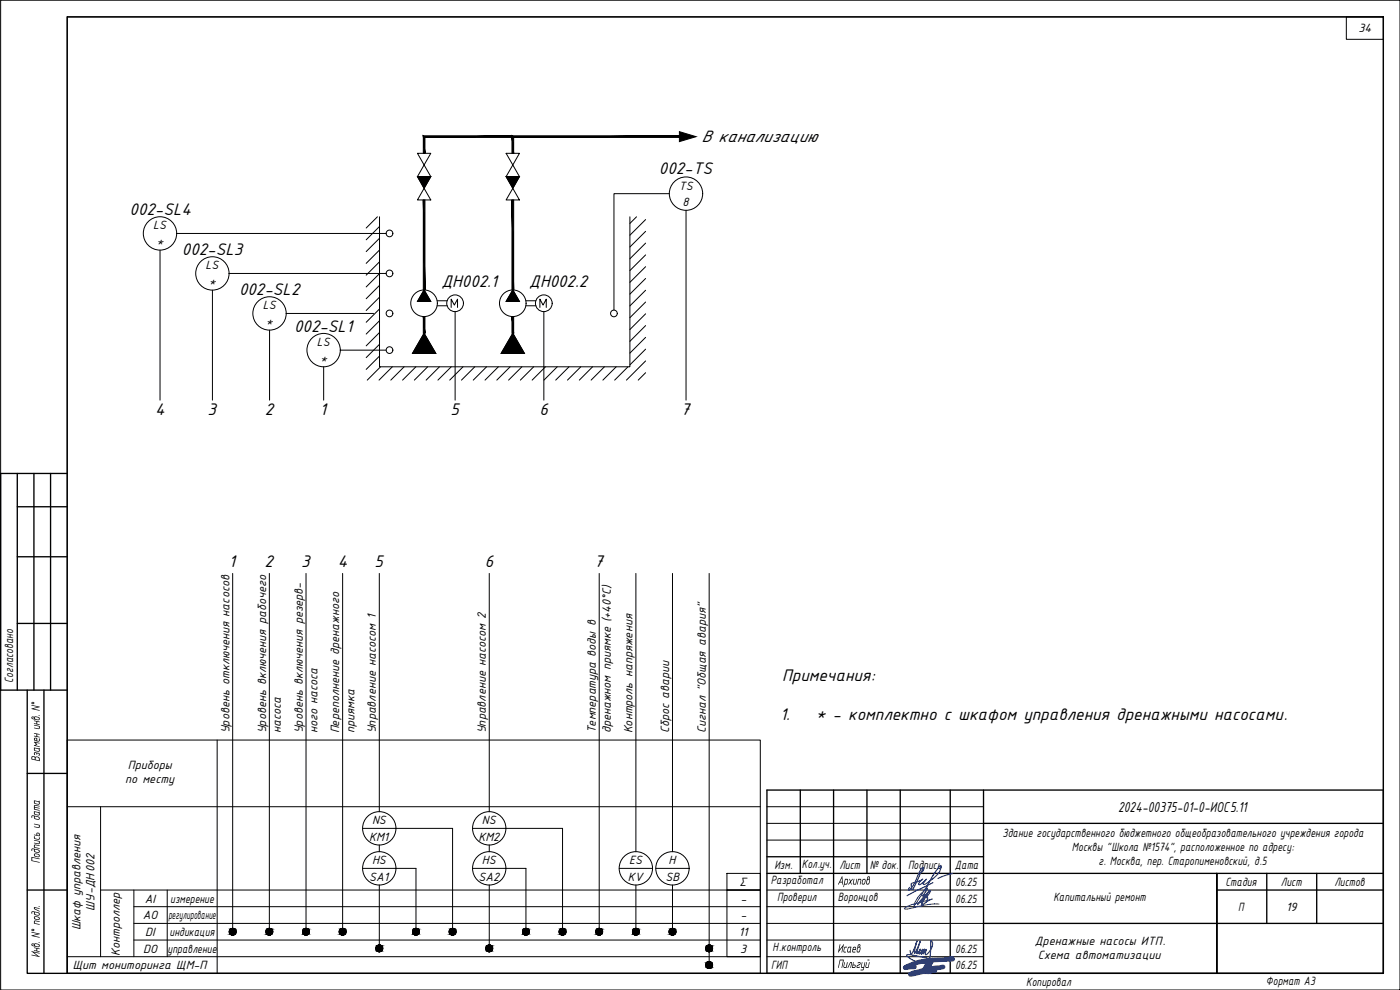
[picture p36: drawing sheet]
<svg xmlns="http://www.w3.org/2000/svg" width="420mm" height="297mm" viewBox="0 0 420 297" stroke-linecap="round" stroke-linejoin="round" font-family="sans-serif">
<defs><g id="words">
<g font-size="5.4">
<text x="210.5" y="42.5">В канализацию</text>
<text x="197.8" y="52.1">002-TS</text>
<text x="38.9" y="64.6">002-SL4</text>
<text x="54.6" y="76.6">002-SL3</text>
<text x="71.8" y="88.6">002-SL2</text>
<text x="132.5" y="86">ДН002.1</text>
<text x="158.8" y="86">ДН002.2</text>
<text x="88.3" y="99.6">002-SL1</text>
<text x="46.6" y="124.6">4</text>
<text x="62.3" y="124.6">3</text>
<text x="79.5" y="124.6">2</text>
<text x="96" y="124.6">1</text>
<text x="135.2" y="124.6">5</text>
<text x="161.9" y="124.6">6</text>
<text x="204.4" y="124.6">7</text>
<text x="68.7" y="170.1">1</text>
<text x="79.4" y="170.1">2</text>
<text x="90.4" y="170.1">3</text>
<text x="101.4" y="170.1">4</text>
<text x="112.4" y="170.1">5</text>
<text x="145.5" y="170.1">6</text>
<text x="178.3" y="170.1">7</text>
<text x="234.8" y="204.3">Примечания:</text>
<text x="234.1" y="216">1.</text>
<text x="244.8" y="216">* - комплектно с шкафом управления дренажными насосами.</text>
</g>
<text font-size="4.7" x="335.5" y="243.5">2024-00375-01-0-ИОС5.11</text>
<g font-size="3.9">
<text x="407.7" y="9.7">34</text>
<text x="203.7" y="56.9">TS</text>
<text x="204.9" y="61.9">8</text>
<text x="46" y="68.8">LS</text>
<text x="46.9" y="73.8">*</text>
<text x="61.7" y="80.8">LS</text>
<text x="62.7" y="85.8">*</text>
<text x="78.9" y="92.8">LS</text>
<text x="79.8" y="97.8">*</text>
<text x="95.1" y="103.8">LS</text>
<text x="96.1" y="108.8">*</text>
<text x="3.9" y="204.8" transform="rotate(-90 3.9 204.8)">Согласовано</text>
<text x="68.8" y="220.1" transform="rotate(-90 68.8 220.1)">Уровень отключения насосов</text>
<text x="79.8" y="220.1" transform="rotate(-90 79.8 220.1)">Уровень включения рабочего</text>
<text x="84.3" y="220.1" transform="rotate(-90 84.3 220.1)">насоса</text>
<text x="90.8" y="220.1" transform="rotate(-90 90.8 220.1)">Уровень включения резерв-</text>
<text x="95.3" y="220.1" transform="rotate(-90 95.3 220.1)">ного насоса</text>
<text x="101.8" y="220.1" transform="rotate(-90 101.8 220.1)">Переполнение дренажного</text>
<text x="106.3" y="220.1" transform="rotate(-90 106.3 220.1)">приямка</text>
<text x="112.8" y="220.1" transform="rotate(-90 112.8 220.1)">Управление насосом 1</text>
<text x="145.8" y="220.1" transform="rotate(-90 145.8 220.1)">Управление насосом 2</text>
<text x="178.8" y="220.1" transform="rotate(-90 178.8 220.1)">Температура воды в</text>
<text x="183.3" y="220.1" transform="rotate(-90 183.3 220.1)">дренажном приямке (+40°C)</text>
<text x="189.8" y="220.1" transform="rotate(-90 189.8 220.1)">Контроль напряжения</text>
<text x="200.8" y="220.1" transform="rotate(-90 200.8 220.1)">Сброс аварии</text>
<text x="211.8" y="220.1" transform="rotate(-90 211.8 220.1)">Сигнал &quot;Общая авария&quot;</text>
<text x="11.9" y="228.6" transform="rotate(-90 11.9 228.6)">Взамен инв . N°</text>
<text x="38.4" y="230.9">Приборы</text>
<text x="37.6" y="235">по месту</text>
<text x="111.7" y="247.3">NS</text>
<text x="144.7" y="247.3">NS</text>
<text x="300.9" y="251.3">Здание государственного бюджетного общеобразовательного учреждения города</text>
<text x="110.8" y="252.3">КМ1</text>
<text x="143.6" y="252.3">КМ2</text>
<text x="321.7" y="255.4">Москвы &quot;Школа №1574&quot;, расположенное по адресу:</text>
<text x="11.9" y="259.1" transform="rotate(-90 11.9 259.1)">Подпись и дата</text>
<text x="111.7" y="259.3">HS</text>
<text x="144.7" y="259.3">HS</text>
<text x="188.8" y="259.3">ES</text>
<text x="200.6" y="259.3">H</text>
<text x="232.4" y="260.8">Изм.</text>
<text x="240.7" y="260.4">Колуч.</text>
<text x="245.4" y="260.4">.</text>
<text x="251.9" y="260.8">Лист</text>
<text x="261.1" y="260.8">№ док.</text>
<text x="272.5" y="260.8">Подпись</text>
<text x="286.6" y="260.6">Дата</text>
<text x="329.7" y="259.6">г. Москва, пер. Старопименовский, д.5</text>
<text x="110.8" y="264.3">SA1</text>
<text x="143.6" y="264.3">SA2</text>
<text x="188.4" y="264.3">KV</text>
<text x="199.7" y="264.3">SB</text>
<text x="222" y="265.8">Σ</text>
<text x="231.3" y="265.4">Разработал</text>
<text x="251" y="265.4">Архипов</text>
<text x="286.7" y="265.8">06.25</text>
<text x="367.8" y="265.8">Стадия</text>
<text x="384.4" y="265.8">Лист</text>
<text x="400.5" y="265.8">Листов</text>
<text x="28.3" y="273.4" transform="rotate(-90 28.3 273.4)">ШУ-ДН002</text>
<text x="42.9" y="275.8">AO</text>
<text x="43.4" y="270.8">AI</text>
<text x="50.5" y="275.8">регулирование</text>
<text x="51.1" y="270.8">измерение</text>
<text x="222.3" y="270.8">-</text>
<text x="222.3" y="275.8">-</text>
<text x="233.2" y="270.4">Проверил</text>
<text x="251.4" y="270.4">Воронцов</text>
<text x="286.7" y="270.8">06.25</text>
<text x="316.1" y="270.4">Капитальный ремонт</text>
<text x="371.6" y="273.3">П</text>
<text x="386" y="273.3">19</text>
<text x="24.2" y="279.2" transform="rotate(-90 24.2 279.2)">Шкаф управления</text>
<text x="43.6" y="280.8">DI</text>
<text x="50.9" y="280.8">индикация</text>
<text x="221.7" y="280.8">11</text>
<text x="11.9" y="287.4" transform="rotate(-90 11.9 287.4)">Инв. N° подл .</text>
<text x="36" y="286.7" transform="rotate(-90 36 286.7)">Контроллер</text>
<text x="43" y="285.8">DO</text>
<text x="50.3" y="285.8">управление</text>
<text x="222.1" y="285.8">3</text>
<text x="231.9" y="285.4">Н.контроль</text>
<text x="251" y="285.8">Исаев</text>
<text x="286.7" y="285.8">06.25</text>
<text x="310.6" y="283.5">Дренажные насосы ИТП.</text>
<text x="311.4" y="287.7">Схема автоматизации</text>
<text x="21.8" y="290.8">Щит мониторинга ЩМ-П</text>
<text x="231.4" y="290.8">ГИП</text>
<text x="251" y="290.4">Пильгуй</text>
<text x="286.7" y="290.8">06.25</text>
<text x="308" y="295.9">Копировал</text>
<text x="379.9" y="295.4">Формат А3</text>
</g>
</g></defs>
<path d="M20.2 5.1h395v286.9h-395z" fill="none" stroke="#000" stroke-width=".3"/>
<g fill="#000" stroke="#000" stroke-width=".3">
<path d="M125.3 53h4l-2 3.5zM151.9 53h4l-2 3.5zM203.9 39.5l5 1.5-5 1.5zM127.3 100l3.5 6.1h-7zM127.3 87l2 3.5h-4zM153.9 100l3.5 6.1h-7zM153.9 87l2 3.5h-4zM69.7 278.6h.3zM80.7 278.6h.2zM91.7 278.6h.2zM102.7 278.6h.3zM124.7 278.6h.2z"/>
<path d="M135.7 278.6h.3zM157.7 278.6h.2zM168.7 278.6h.3zM179.7 278.6h.2zM190.7 278.6h.2zM201.7 278.6h.3zM69.6 280.5h.5zM80.6 280.5h.5zM91.6 280.5h.5zM102.6 280.5h.5zM113.6 285.5h.5zM113.7 283.6h.2z"/>
<path d="M124.6 280.5h.5zM135.6 280.5h.5zM146.6 285.5h.5zM146.7 283.6h.2zM157.6 280.5h.5zM168.6 280.5h.5zM179.6 280.5h.5zM190.6 280.5h.5zM201.6 280.5h.5zM212.6 285.5h.5zM212.6 290.5h.5zM212.7 283.6h.2z"/>
<path d="M212.7 288.6h.2z"/>
<path d="M127 40.8v5.2h.5zM127 40.8l.5 .4v4.8zM127 40.8l.5 .4 26.4-.4zM127.5 41.2l26.4-.4v.4z"/>
<path d="M153.6 60l.6 27v-27zM153.6 60l.6 27h-.6z"/>
<path d="M154.2 41.2h49.7v-.4zM153.6 40.8h50.3l-49.7 .4zM153.6 40.8l.6 5.2v-4.8zM153.6 40.8l.6 5.2h-.6z"/>
<path d="M127 60v27h.5zM127 60h.5v27z"/>
<path d="M127 95l.5 5v-5zM127 95l.5 5h-.5z"/>
<path d="M153.6 95l.6 5v-5zM153.6 95l.6 5h-.6z"/>
<path d="M69.7 278.6h.4zM69.6 278.6h.5z"/>
<path d="M69.6 278.6h.5zM69.5 278.6h.6z"/>
<path d="M69.5 278.6h.8zM69.4 278.6h.9z"/>
<path d="M69.4 278.6l.9 .1zM69.3 278.7h1z"/>
<path d="M69.3 278.7h1.1zM69.3 278.7h1.1z"/>
<path d="M69.3 278.7l1.2 .1zM69.2 278.8h1.3z"/>
<path d="M69.2 278.8l1.4 .1zM69.2 278.8l1.4 .1z"/>
<path d="M69.1 278.9h1.5zM69 278.9h1.6z"/>
<path d="M69 278.9l1.7 .1zM69 278.9l1.7 .1z"/>
<path d="M69 279l1.7 .1zM69 279l1.7 .1z"/>
<path d="M68.9 279.1l1.9 .1zM68.9 279.1l1.9 .1z"/>
<path d="M68.9 280h1.8zM68.9 280l1.8 .1z"/>
<path d="M68.9 279.2l1.9 .1zM68.9 279.2l1.9 .1z"/>
<path d="M68.9 279.9h1.9zM68.9 279.9l1.8 .1z"/>
<path d="M68.9 279.3l1.9 .1zM68.9 279.3l1.9 .1z"/>
<path d="M68.9 279.8h1.9zM68.9 279.8l1.9 .1z"/>
<path d="M68.9 279.4h1.9zM68.9 279.4h1.9z"/>
<path d="M68.8 279.4l2 .2zM68.8 279.4l2 .2z"/>
<path d="M68.8 279.6l2 .1zM68.8 279.6l2 .1z"/>
<path d="M68.9 279.7h1.9zM68.9 279.7l1.9 .1z"/>
<path d="M68.8 279.6h2zM68.8 279.6h2z"/>
<path d="M80.7 278.6h.4zM80.6 278.6h.5z"/>
<path d="M80.6 278.6h.6zM80.5 278.6h.7z"/>
<path d="M80.5 278.6h.8zM80.4 278.6h.9z"/>
<path d="M80.4 278.6l.9 .1zM80.3 278.7h1z"/>
<path d="M80.3 278.7h1.1zM80.3 278.7h1.1z"/>
<path d="M80.3 278.7l1.2 .1zM80.2 278.8h1.3z"/>
<path d="M80.2 278.8l1.4 .1zM80.2 278.8l1.4 .1z"/>
<path d="M80.1 278.9h1.5zM80.1 278.9h1.5z"/>
<path d="M80.1 278.9l1.6 .1zM80.1 278.9l1.6 .1z"/>
<path d="M80 279l1.7 .1zM80 279l1.7 .1z"/>
<path d="M79.9 279.1l1.9 .1zM79.9 279.1l1.9 .1z"/>
<path d="M79.9 280h1.8zM79.9 280l1.8 .1z"/>
<path d="M79.9 279.2l1.9 .1zM79.9 279.2l1.9 .1z"/>
<path d="M79.9 279.9h1.9zM79.9 279.9l1.8 .1z"/>
<path d="M79.9 279.3l1.9 .1zM79.9 279.3l1.9 .1z"/>
<path d="M79.9 279.8h1.9zM79.9 279.8l1.9 .1z"/>
<path d="M79.9 279.4h1.9zM79.9 279.4h1.9z"/>
<path d="M79.9 279.7h1.9zM79.9 279.7l1.9 .1z"/>
<path d="M79.8 279.4l2 .2zM79.8 279.4l2 .2z"/>
<path d="M79.8 279.6h2zM79.8 279.6h2z"/>
<path d="M79.8 279.6h2zM79.8 279.6l2 .1z"/>
<path d="M91.7 278.6h.4zM91.6 278.6h.5z"/>
<path d="M91.6 278.6h.6zM91.5 278.6h.7z"/>
<path d="M91.5 278.6h.7zM91.4 278.6h.8z"/>
<path d="M91.4 278.6l.9 .1zM91.3 278.7h1z"/>
<path d="M91.3 278.7h1.1zM91.3 278.7h1.1z"/>
<path d="M91.3 278.7l1.2 .1zM91.2 278.8h1.3z"/>
<path d="M91.2 278.8l1.4 .1zM91.2 278.8l1.4 .1z"/>
<path d="M91.1 278.9h1.5zM91.1 278.9h1.5z"/>
<path d="M91.1 278.9l1.6 .1zM91.1 278.9l1.6 .1z"/>
<path d="M91 279l1.7 .1zM91 279l1.7 .1z"/>
<path d="M91 279.1l1.8 .1zM91 279.1l1.8 .1z"/>
<path d="M91 280h1.7zM91 280l1.7 .1z"/>
<path d="M90.9 279.2l1.9 .1zM90.9 279.2l1.9 .1z"/>
<path d="M90.9 279.9h1.9zM90.9 279.9l1.8 .1z"/>
<path d="M90.9 279.3l1.9 .1zM90.9 279.3l1.9 .1z"/>
<path d="M90.9 279.8h1.9zM90.9 279.8l1.9 .1z"/>
<path d="M90.9 279.4h1.9zM90.9 279.4h1.9z"/>
<path d="M90.9 279.7h1.9zM90.9 279.7l1.9 .1z"/>
<path d="M90.8 279.4l2 .2zM90.8 279.4l2 .2z"/>
<path d="M90.8 279.6h2zM90.8 279.6h2z"/>
<path d="M90.8 279.6h2zM90.8 279.6l2 .1z"/>
<path d="M102.7 278.6h.4zM102.6 278.6h.5z"/>
<path d="M102.6 278.6h.5zM102.5 278.6h.6z"/>
<path d="M102.5 278.6h.8zM102.4 278.6h.9z"/>
<path d="M102.4 278.6l.9 .1zM102.3 278.7h1z"/>
<path d="M102.3 278.7h1.1zM102.3 278.7h1.1z"/>
<path d="M102.3 278.7l1.2 .1zM102.3 278.7l1.2 .1z"/>
<path d="M102.2 278.8l1.4 .1zM102.2 278.8l1.4 .1z"/>
<path d="M102.1 278.9h1.5zM102 278.9h1.6z"/>
<path d="M102 278.9l1.7 .1zM102 278.9l1.7 .1z"/>
<path d="M102 279l1.7 .1zM102 279l1.7 .1z"/>
<path d="M101.9 279.1l1.9 .1zM101.9 279.1l1.9 .1z"/>
<path d="M101.9 280h1.8zM101.9 280l1.8 .1z"/>
<path d="M101.9 279.2l1.9 .1zM101.9 279.2l1.9 .1z"/>
<path d="M101.9 279.9h1.9zM101.9 279.9l1.8 .1z"/>
<path d="M101.9 279.3l1.9 .1zM101.9 279.3l1.9 .1z"/>
<path d="M101.9 279.8h1.9zM101.9 279.8l1.9 .1z"/>
<path d="M101.9 279.4h1.9zM101.9 279.4h1.9z"/>
<path d="M101.8 279.4l2 .2zM101.8 279.4l2 .2z"/>
<path d="M101.8 279.6l2 .1zM101.8 279.6l2 .1z"/>
<path d="M101.9 279.7h1.9zM101.9 279.7l1.9 .1z"/>
<path d="M101.8 279.6h2zM101.8 279.6h2z"/>
<path d="M124.7 278.6h.4zM124.6 278.6h.5z"/>
<path d="M124.6 278.6h.6zM124.5 278.6h.7z"/>
<path d="M124.5 278.6h.7zM124.4 278.6h.8z"/>
<path d="M124.4 278.6l.9 .1zM124.3 278.7h1z"/>
<path d="M124.3 278.7h1.1zM124.3 278.7h1.1z"/>
<path d="M124.3 278.7l1.2 .1zM124.2 278.8h1.3z"/>
<path d="M124.2 278.8l1.4 .1zM124.2 278.8l1.4 .1z"/>
<path d="M124.1 278.9h1.5zM124.1 278.9h1.5z"/>
<path d="M124.1 278.9l1.6 .1zM124 279h1.7z"/>
<path d="M124 279l1.7 .1zM124 279l1.7 .1z"/>
<path d="M124 279.1l1.8 .1zM124 279.1l1.8 .1z"/>
<path d="M124 280h1.7zM124 280l1.7 .1z"/>
<path d="M123.9 279.2l1.9 .1zM123.9 279.2l1.9 .1z"/>
<path d="M123.9 279.9h1.9zM123.9 279.9l1.8 .1z"/>
<path d="M123.9 279.3l1.9 .1zM123.9 279.3l1.9 .1z"/>
<path d="M123.9 279.8h1.9zM123.9 279.8l1.9 .1z"/>
<path d="M123.9 279.4h1.9zM123.9 279.4h1.9z"/>
<path d="M123.9 279.7h1.9zM123.9 279.7l1.9 .1z"/>
<path d="M123.8 279.4l2 .2zM123.8 279.4l2 .2z"/>
<path d="M123.8 279.6h2zM123.8 279.6h2z"/>
<path d="M123.8 279.6h2zM123.8 279.6l2 .1z"/>
<path d="M135.7 278.6h.4zM135.6 278.6h.5z"/>
<path d="M135.6 278.6h.5zM135.5 278.6h.6z"/>
<path d="M135.5 278.6h.7zM135.4 278.6h.8z"/>
<path d="M135.4 278.6l.9 .1zM135.3 278.7h1z"/>
<path d="M135.3 278.7h1.1zM135.3 278.7h1.1z"/>
<path d="M135.3 278.7l1.2 .1zM135.3 278.7l1.2 .1z"/>
<path d="M135.2 278.8l1.4 .1zM135.1 278.9h1.5z"/>
<path d="M135.1 278.9h1.5zM135.1 278.9h1.5z"/>
<path d="M135 278.9l1.7 .1zM135 278.9l1.7 .1z"/>
<path d="M135 279l1.7 .1zM135 279l1.7 .1z"/>
<path d="M134.9 279.1l1.9 .1zM134.9 279.1l1.9 .1z"/>
<path d="M134.9 280h1.8zM134.9 280l1.8 .1z"/>
<path d="M134.9 279.2l1.9 .1zM134.9 279.2l1.9 .1z"/>
<path d="M134.9 279.9h1.9zM134.9 279.9l1.8 .1z"/>
<path d="M134.9 279.3l1.9 .1zM134.9 279.3l1.9 .1z"/>
<path d="M134.9 279.8h1.9zM134.9 279.8l1.9 .1z"/>
<path d="M134.9 279.4h1.9zM134.9 279.4h1.9z"/>
<path d="M134.8 279.4l2 .2zM134.8 279.4l2 .2z"/>
<path d="M134.8 279.6l2 .1zM134.8 279.6l2 .1z"/>
<path d="M134.9 279.7h1.9zM134.9 279.7l1.9 .1z"/>
<path d="M134.8 279.6h2zM134.8 279.6h2z"/>
<path d="M157.7 278.6h.4zM157.6 278.6h.5z"/>
<path d="M157.6 278.6h.6zM157.5 278.6h.7z"/>
<path d="M157.5 278.6h.7zM157.4 278.6h.8z"/>
<path d="M157.4 278.6l.9 .1zM157.3 278.7h1z"/>
<path d="M157.3 278.7h1.1zM157.3 278.7h1.1z"/>
<path d="M157.3 278.7l1.2 .1zM157.2 278.8h1.3z"/>
<path d="M157.2 278.8l1.4 .1zM157.2 278.8l1.4 .1z"/>
<path d="M157.1 278.9h1.5zM157.1 278.9h1.5z"/>
<path d="M157.1 278.9l1.6 .1zM157 279h1.7z"/>
<path d="M157 279l1.7 .1zM157 279l1.7 .1z"/>
<path d="M157 279.1l1.8 .1zM157 279.1l1.8 .1z"/>
<path d="M157 280h1.7zM157 280l1.7 .1z"/>
<path d="M156.9 279.2l1.9 .1zM156.9 279.2l1.9 .1z"/>
<path d="M156.9 279.9h1.9zM156.9 279.9l1.8 .1z"/>
<path d="M156.9 279.3l1.9 .1zM156.9 279.3l1.9 .1z"/>
<path d="M156.9 279.8h1.9zM156.9 279.8l1.9 .1z"/>
<path d="M156.9 279.4h1.9zM156.9 279.4h1.9z"/>
<path d="M156.9 279.7h1.9zM156.9 279.7l1.9 .1z"/>
<path d="M156.8 279.4l2 .2zM156.8 279.4l2 .2z"/>
<path d="M156.8 279.6h2zM156.8 279.6h2z"/>
<path d="M156.8 279.6h2zM156.8 279.6l2 .1z"/>
<path d="M168.7 278.6h.4zM168.6 278.6h.5z"/>
<path d="M168.6 278.6h.5zM168.5 278.6h.6z"/>
<path d="M168.5 278.6h.7zM168.4 278.6h.8z"/>
<path d="M168.4 278.6l.9 .1zM168.3 278.7h1z"/>
<path d="M168.3 278.7h1.1zM168.3 278.7h1.1z"/>
<path d="M168.3 278.7l1.2 .1zM168.3 278.7l1.2 .1z"/>
<path d="M168.2 278.8l1.4 .1zM168.2 278.8l1.4 .1z"/>
<path d="M168.1 278.9h1.5zM168.1 278.9h1.5z"/>
<path d="M168 278.9l1.7 .1zM168 278.9l1.7 .1z"/>
<path d="M168 279l1.7 .1zM168 279l1.7 .1z"/>
<path d="M167.9 279.1l1.9 .1zM167.9 279.1l1.9 .1z"/>
<path d="M167.9 280h1.8zM167.9 280l1.8 .1z"/>
<path d="M167.9 279.2l1.9 .1zM167.9 279.2l1.9 .1z"/>
<path d="M167.9 279.9h1.9zM167.9 279.9l1.8 .1z"/>
<path d="M167.9 279.3l1.9 .1zM167.9 279.3l1.9 .1z"/>
<path d="M167.9 279.8h1.9zM167.9 279.8l1.9 .1z"/>
<path d="M167.9 279.4h1.9zM167.9 279.4h1.9z"/>
<path d="M167.8 279.4l2 .2zM167.8 279.4l2 .2z"/>
<path d="M167.8 279.6l2 .1zM167.8 279.6l2 .1z"/>
<path d="M167.9 279.7h1.9zM167.9 279.7l1.9 .1z"/>
<path d="M167.8 279.6h2zM167.8 279.6h2z"/>
<path d="M179.7 278.6h.4zM179.6 278.6h.5z"/>
<path d="M179.6 278.6h.5zM179.5 278.6h.6z"/>
<path d="M179.5 278.6h.8zM179.4 278.6h.9z"/>
<path d="M179.4 278.6l.9 .1zM179.3 278.7h1z"/>
<path d="M179.3 278.7h1.1zM179.3 278.7h1.1z"/>
<path d="M179.3 278.7l1.2 .1zM179.2 278.8h1.3z"/>
<path d="M179.2 278.8l1.4 .1zM179.2 278.8l1.4 .1z"/>
<path d="M179.1 278.9h1.5zM179.1 278.9h1.5z"/>
<path d="M179 278.9l1.7 .1zM179 278.9l1.7 .1z"/>
<path d="M179 279l1.7 .1zM179 279l1.7 .1z"/>
<path d="M178.9 279.1l1.9 .1zM178.9 279.1l1.9 .1z"/>
<path d="M178.9 280h1.8zM178.9 280l1.8 .1z"/>
<path d="M178.9 279.2l1.9 .1zM178.9 279.2l1.9 .1z"/>
<path d="M178.9 279.9h1.9zM178.9 279.9l1.8 .1z"/>
<path d="M178.9 279.3l1.9 .1zM178.9 279.3l1.9 .1z"/>
<path d="M178.9 279.8h1.9zM178.9 279.8l1.9 .1z"/>
<path d="M178.9 279.4h1.9zM178.9 279.4h1.9z"/>
<path d="M178.8 279.4l2 .2zM178.8 279.4l2 .2z"/>
<path d="M178.8 279.6h2zM178.8 279.6h2z"/>
<path d="M178.8 279.6l2 .1zM178.8 279.6l2 .1z"/>
<path d="M178.9 279.7h1.9zM178.9 279.7l1.9 .1z"/>
<path d="M190.7 278.6h.4zM190.6 278.6h.5z"/>
<path d="M190.6 278.6h.6zM190.5 278.6h.7z"/>
<path d="M190.5 278.6h.7zM190.4 278.6h.8z"/>
<path d="M190.4 278.6l.9 .1zM190.3 278.7h1z"/>
<path d="M190.3 278.7h1.1zM190.3 278.7h1.1z"/>
<path d="M190.3 278.7l1.2 .1zM190.2 278.8h1.3z"/>
<path d="M190.2 278.8l1.4 .1zM190.1 278.9h1.5z"/>
<path d="M190.1 278.9h1.5zM190.1 278.9h1.5z"/>
<path d="M190.1 278.9l1.6 .1zM190 279h1.7z"/>
<path d="M190 279l1.7 .1zM190 279l1.7 .1z"/>
<path d="M189.9 279.1l1.9 .1zM189.9 279.1l1.9 .1z"/>
<path d="M189.9 280h1.8zM189.9 280l1.8 .1z"/>
<path d="M189.9 279.2l1.9 .1zM189.9 279.2l1.9 .1z"/>
<path d="M189.9 279.9h1.9zM189.9 279.9l1.8 .1z"/>
<path d="M189.9 279.3l1.9 .1zM189.9 279.3l1.9 .1z"/>
<path d="M189.9 279.8h1.9zM189.9 279.8l1.9 .1z"/>
<path d="M189.9 279.4h1.9zM189.9 279.4h1.9z"/>
<path d="M189.9 279.7h1.9zM189.9 279.7l1.9 .1z"/>
<path d="M189.8 279.4l2 .2zM189.8 279.4l2 .2z"/>
<path d="M189.8 279.6h2zM189.8 279.6h2z"/>
<path d="M189.8 279.6h2zM189.8 279.6l2 .1z"/>
<path d="M201.7 278.6h.4zM201.6 278.6h.5z"/>
<path d="M201.6 278.6h.5zM201.5 278.6h.6z"/>
<path d="M201.5 278.6h.7zM201.4 278.6h.8z"/>
<path d="M201.4 278.6l.9 .1zM201.3 278.7h1z"/>
<path d="M201.3 278.7h1.1zM201.3 278.7h1.1z"/>
<path d="M201.3 278.7l1.2 .1zM201.3 278.7l1.2 .1z"/>
<path d="M201.2 278.8l1.4 .1zM201.2 278.8l1.4 .1z"/>
<path d="M201.1 278.9h1.5zM201 278.9h1.6z"/>
<path d="M201 278.9l1.7 .1zM201 278.9l1.7 .1z"/>
<path d="M201 279l1.7 .1zM201 279l1.7 .1z"/>
<path d="M200.9 279.1l1.9 .1zM200.9 279.1l1.9 .1z"/>
<path d="M200.9 280h1.8zM200.9 280l1.8 .1z"/>
<path d="M200.9 279.2l1.9 .1zM200.9 279.2l1.9 .1z"/>
<path d="M200.9 279.9h1.9zM200.9 279.9l1.8 .1z"/>
<path d="M200.9 279.3l1.9 .1zM200.9 279.3l1.9 .1z"/>
<path d="M200.9 279.8h1.9zM200.9 279.8l1.9 .1z"/>
<path d="M200.9 279.4h1.9zM200.9 279.4h1.9z"/>
<path d="M200.8 279.4l2 .2zM200.8 279.4l2 .2z"/>
<path d="M200.8 279.6l2 .1zM200.8 279.6l2 .1z"/>
<path d="M200.9 279.7h1.9zM200.9 279.7l1.9 .1z"/>
<path d="M200.8 279.6h2zM200.8 279.6h2z"/>
<path d="M69.6 280.5l.4 .1zM69.7 280.6h.3z"/>
<path d="M69.5 280.5h.6zM69.5 280.5h.6z"/>
<path d="M69.4 280.5h.9zM69.4 280.5h.7z"/>
<path d="M69.3 280.4h1zM69.3 280.4l1 .1z"/>
<path d="M69.3 280.4h1.1zM69.3 280.4h1z"/>
<path d="M69.2 280.3h1.3zM69.2 280.3l1.2 .1z"/>
<path d="M69.1 280.2h1.5zM69.1 280.2l1.4 .1z"/>
<path d="M69 280.2h1.6zM69 280.2h1.6z"/>
<path d="M69 280.1h1.7zM69 280.1l1.6 .1z"/>
<path d="M80.6 280.5l.3 .1zM80.7 280.6h.2z"/>
<path d="M80.5 280.5h.7zM80.5 280.5h.6z"/>
<path d="M80.4 280.5h.9zM80.4 280.5h.8z"/>
<path d="M80.3 280.4h1zM80.3 280.4l1 .1z"/>
<path d="M80.3 280.4h1.1zM80.3 280.4h1z"/>
<path d="M80.2 280.3h1.3zM80.2 280.3l1.2 .1z"/>
<path d="M80.1 280.2h1.5zM80.1 280.2l1.4 .1z"/>
<path d="M80.1 280.2h1.5zM80.1 280.2h1.5z"/>
<path d="M80 280.1h1.7zM80 280.1l1.6 .1z"/>
<path d="M91.6 280.5l.3 .1zM91.7 280.6h.2z"/>
<path d="M91.5 280.5h.7zM91.5 280.5h.6z"/>
<path d="M91.4 280.5h.8zM91.4 280.5h.8z"/>
<path d="M91.3 280.4h1zM91.3 280.4l.9 .1z"/>
<path d="M91.3 280.4h1.1zM91.3 280.4h1z"/>
<path d="M91.2 280.3h1.3zM91.2 280.3l1.2 .1z"/>
<path d="M91.1 280.2h1.5zM91.1 280.2l1.4 .1z"/>
<path d="M91.1 280.2h1.5zM91.1 280.2h1.5z"/>
<path d="M91 280.1h1.7zM91 280.1l1.6 .1z"/>
<path d="M102.6 280.5l.4 .1zM102.7 280.6h.3z"/>
<path d="M102.5 280.5h.6zM102.5 280.5h.6z"/>
<path d="M102.4 280.5h.9zM102.4 280.5h.7z"/>
<path d="M102.3 280.4h1zM102.3 280.4l1 .1z"/>
<path d="M102.3 280.4h1.1zM102.3 280.4h1z"/>
<path d="M102.2 280.3h1.3zM102.2 280.3l1.2 .1z"/>
<path d="M102.1 280.2h1.5zM102.1 280.2l1.4 .1z"/>
<path d="M102 280.2h1.6zM102 280.2h1.6z"/>
<path d="M102 280.1h1.7zM102 280.1l1.6 .1z"/>
<path d="M113.6 285.5h.3zM113.7 285.5h.2z"/>
<path d="M113.7 283.6h.4zM113.6 283.6h.5z"/>
<path d="M113.6 283.6h.6zM113.5 283.6h.7z"/>
<path d="M113.5 283.6h.8zM113.4 283.6h.9z"/>
<path d="M113.5 285.5h.7zM113.5 285.5h.6z"/>
<path d="M113.4 283.6l.9 .1zM113.3 283.7h1z"/>
<path d="M113.4 285.5h.9zM113.4 285.5h.8z"/>
<path d="M113.3 283.7h1.1zM113.3 283.7h1.1z"/>
<path d="M113.3 285.4h1zM113.3 285.4l1 .1z"/>
<path d="M113.3 283.7l1.2 .1zM113.2 283.8h1.3z"/>
<path d="M113.3 285.4h1.1zM113.3 285.4h1z"/>
<path d="M113.2 283.8l1.4 .1zM113.2 283.8l1.4 .1z"/>
<path d="M113.2 285.3h1.3zM113.2 285.3l1.2 .1z"/>
<path d="M113.1 283.9h1.5zM113.1 283.9h1.5z"/>
<path d="M113.1 285.2h1.5zM113.1 285.2l1.4 .1z"/>
<path d="M113.1 283.9l1.6 .1zM113.1 283.9l1.6 .1z"/>
<path d="M113.1 285.2h1.5zM113.1 285.2h1.5z"/>
<path d="M113 284l1.7 .1zM113 284l1.7 .1z"/>
<path d="M113 285.1h1.7zM113 285.1l1.6 .1z"/>
<path d="M112.9 284.1l1.9 .1zM112.9 284.1l1.9 .1z"/>
<path d="M112.9 285h1.8zM112.9 285l1.8 .1z"/>
<path d="M112.9 284.2l1.9 .1zM112.9 284.2l1.9 .1z"/>
<path d="M112.9 284.9h1.9zM112.9 284.9l1.8 .1z"/>
<path d="M112.9 284.3l1.9 .1zM112.9 284.3l1.9 .1z"/>
<path d="M112.9 284.8h1.9zM112.9 284.8l1.9 .1z"/>
<path d="M112.9 284.4h1.9zM112.9 284.4h1.9z"/>
<path d="M112.8 284.4l2 .2zM112.8 284.4l2 .2z"/>
<path d="M112.8 284.6h2zM112.8 284.6h2z"/>
<path d="M112.8 284.6l2 .1zM112.8 284.6l2 .1z"/>
<path d="M112.9 284.7h1.9zM112.9 284.7l1.9 .1z"/>
<path d="M124.6 280.5l.3 .1zM124.7 280.6h.2z"/>
<path d="M124.5 280.5h.7zM124.5 280.5h.6z"/>
<path d="M124.4 280.5h.8zM124.4 280.5h.8z"/>
<path d="M124.3 280.4h1zM124.3 280.4l.9 .1z"/>
<path d="M124.3 280.4h1.1zM124.3 280.4h1z"/>
<path d="M124.2 280.3h1.3zM124.2 280.3l1.2 .1z"/>
<path d="M124.1 280.2h1.5zM124.1 280.2l1.4 .1z"/>
<path d="M124.1 280.2h1.5zM124.1 280.2h1.5z"/>
<path d="M124 280.1h1.7zM124 280.1l1.6 .1z"/>
<path d="M135.6 280.5l.4 .1zM135.7 280.6h.3z"/>
<path d="M135.5 280.5h.6zM135.5 280.5h.6z"/>
<path d="M135.4 280.5h.8zM135.4 280.5h.7z"/>
<path d="M135.3 280.4h1zM135.3 280.4l.9 .1z"/>
<path d="M135.3 280.4h1.1zM135.3 280.4h1z"/>
<path d="M135.2 280.3h1.3zM135.2 280.3l1.2 .1z"/>
<path d="M135.1 280.2h1.5zM135.1 280.2l1.4 .1z"/>
<path d="M135 280.2h1.6zM135 280.2h1.6z"/>
<path d="M135 280.1h1.7zM135 280.1l1.6 .1z"/>
<path d="M146.6 285.5h.3zM146.7 285.5h.2z"/>
<path d="M146.7 283.6h.4zM146.6 283.6h.5z"/>
<path d="M146.6 283.6h.6zM146.5 283.6h.7z"/>
<path d="M146.5 283.6h.8zM146.4 283.6h.9z"/>
<path d="M146.5 285.5h.7zM146.5 285.5h.6z"/>
<path d="M146.4 283.6l.9 .1zM146.3 283.7h1z"/>
<path d="M146.4 285.5h.9zM146.4 285.5h.8z"/>
<path d="M146.3 283.7h1.1zM146.3 283.7h1.1z"/>
<path d="M146.3 285.4h1zM146.3 285.4l1 .1z"/>
<path d="M146.3 283.7l1.2 .1zM146.2 283.8h1.3z"/>
<path d="M146.3 285.4h1.1zM146.3 285.4h1z"/>
<path d="M146.2 283.8l1.4 .1zM146.2 283.8l1.4 .1z"/>
<path d="M146.2 285.3h1.3zM146.2 285.3l1.2 .1z"/>
<path d="M146.1 283.9h1.5zM146.1 283.9h1.5z"/>
<path d="M146.1 285.2h1.5zM146.1 285.2l1.4 .1z"/>
<path d="M146.1 283.9l1.6 .1zM146.1 283.9l1.6 .1z"/>
<path d="M146.1 285.2h1.5zM146.1 285.2h1.5z"/>
<path d="M146 284l1.7 .1zM146 284l1.7 .1z"/>
<path d="M146 285.1h1.7zM146 285.1l1.6 .1z"/>
<path d="M145.9 284.1l1.9 .1zM145.9 284.1l1.9 .1z"/>
<path d="M145.9 285h1.8zM145.9 285l1.8 .1z"/>
<path d="M145.9 284.2l1.9 .1zM145.9 284.2l1.9 .1z"/>
<path d="M145.9 284.9h1.9zM145.9 284.9l1.8 .1z"/>
<path d="M145.9 284.3l1.9 .1zM145.9 284.3l1.9 .1z"/>
<path d="M145.9 284.8h1.9zM145.9 284.8l1.9 .1z"/>
<path d="M145.9 284.4h1.9zM145.9 284.4h1.9z"/>
<path d="M145.8 284.4l2 .2zM145.8 284.4l2 .2z"/>
<path d="M145.8 284.6h2zM145.8 284.6h2z"/>
<path d="M145.8 284.6l2 .1zM145.8 284.6l2 .1z"/>
<path d="M145.9 284.7h1.9zM145.9 284.7l1.9 .1z"/>
<path d="M157.6 280.5l.3 .1zM157.7 280.6h.2z"/>
<path d="M157.5 280.5h.7zM157.5 280.5h.6z"/>
<path d="M157.4 280.5h.8zM157.4 280.5h.8z"/>
<path d="M157.3 280.4h1zM157.3 280.4l.9 .1z"/>
<path d="M157.3 280.4h1.1zM157.3 280.4h1z"/>
<path d="M157.2 280.3h1.3zM157.2 280.3l1.2 .1z"/>
<path d="M157.1 280.2h1.5zM157.1 280.2l1.4 .1z"/>
<path d="M157.1 280.2h1.5zM157.1 280.2h1.5z"/>
<path d="M157 280.1h1.7zM157 280.1l1.6 .1z"/>
<path d="M168.6 280.5l.4 .1zM168.7 280.6h.3z"/>
<path d="M168.5 280.5h.6zM168.5 280.5h.6z"/>
<path d="M168.4 280.5h.8zM168.4 280.5h.7z"/>
<path d="M168.3 280.4h1zM168.3 280.4l.9 .1z"/>
<path d="M168.3 280.4h1.1zM168.3 280.4h1z"/>
<path d="M168.2 280.3h1.3zM168.2 280.3l1.2 .1z"/>
<path d="M168.1 280.2h1.5zM168.1 280.2l1.4 .1z"/>
<path d="M168 280.2h1.6zM168 280.2h1.6z"/>
<path d="M168 280.1h1.7zM168 280.1l1.6 .1z"/>
<path d="M179.6 280.5l.3 .1zM179.7 280.6h.2z"/>
<path d="M179.5 280.5h.6zM179.5 280.5h.6z"/>
<path d="M179.4 280.5h.9zM179.4 280.5h.7z"/>
<path d="M179.3 280.4h1zM179.3 280.4l1 .1z"/>
<path d="M179.3 280.4h1.1zM179.3 280.4h1z"/>
<path d="M179.2 280.3h1.3zM179.2 280.3l1.2 .1z"/>
<path d="M179.1 280.2h1.5zM179.1 280.2l1.4 .1z"/>
<path d="M179 280.2h1.6zM179 280.2h1.6z"/>
<path d="M179 280.1h1.7zM179 280.1l1.6 .1z"/>
<path d="M190.6 280.5l.3 .1zM190.7 280.6h.2z"/>
<path d="M190.5 280.5h.7zM190.5 280.5h.6z"/>
<path d="M190.4 280.5h.8zM190.4 280.5h.8z"/>
<path d="M190.3 280.4h1zM190.3 280.4l.9 .1z"/>
<path d="M190.3 280.4h1.1zM190.3 280.4h1z"/>
<path d="M190.2 280.3h1.3zM190.2 280.3l1.2 .1z"/>
<path d="M190.1 280.2h1.5zM190.1 280.2l1.4 .1z"/>
<path d="M190.1 280.2h1.5zM190.1 280.2h1.5z"/>
<path d="M190 280.1h1.7zM190 280.1l1.6 .1z"/>
<path d="M201.6 280.5l.4 .1zM201.7 280.6h.3z"/>
<path d="M201.5 280.5h.6zM201.5 280.5h.6z"/>
<path d="M201.4 280.5h.8zM201.4 280.5h.7z"/>
<path d="M201.3 280.4h1zM201.3 280.4l.9 .1z"/>
<path d="M201.3 280.4h1.1zM201.3 280.4h1z"/>
<path d="M201.2 280.3h1.3zM201.2 280.3l1.2 .1z"/>
<path d="M201.1 280.2h1.5zM201.1 280.2l1.4 .1z"/>
<path d="M201 280.2h1.6zM201 280.2h1.6z"/>
<path d="M201 280.1h1.7zM201 280.1l1.6 .1z"/>
<path d="M212.6 285.5h.3zM212.7 285.5h.2z"/>
<path d="M212.6 290.5h.3zM212.7 290.5h.2z"/>
<path d="M212.7 283.6h.4zM212.6 283.6h.5z"/>
<path d="M212.7 288.6h.4zM212.6 288.6h.5z"/>
<path d="M212.6 283.6h.5zM212.5 283.6h.6z"/>
<path d="M212.6 288.6h.5zM212.5 288.6h.6z"/>
<path d="M212.5 283.6h.8zM212.4 283.6h.9z"/>
<path d="M212.5 285.5h.6zM212.5 285.5h.6z"/>
<path d="M212.5 288.6h.8zM212.4 288.6h.9z"/>
<path d="M212.5 290.5h.6zM212.5 290.5h.6z"/>
<path d="M212.4 283.6l.9 .1zM212.3 283.7h1z"/>
<path d="M212.4 285.5h.9zM212.4 285.5h.7z"/>
<path d="M212.4 288.6l.9 .1zM212.3 288.7h1z"/>
<path d="M212.4 290.5h.9zM212.4 290.5h.7z"/>
<path d="M212.3 283.7h1.1zM212.3 283.7h1.1z"/>
<path d="M212.3 285.4h1zM212.3 285.4l1 .1z"/>
<path d="M212.3 288.7h1.1zM212.3 288.7h1.1z"/>
<path d="M212.3 290.4h1zM212.3 290.4l1 .1z"/>
<path d="M212.3 283.7l1.2 .1zM212.2 283.8h1.3z"/>
<path d="M212.3 285.4h1.1zM212.3 285.4h1z"/>
<path d="M212.3 288.7l1.2 .1zM212.2 288.8h1.3z"/>
<path d="M212.3 290.4h1.1zM212.3 290.4h1z"/>
<path d="M212.2 283.8l1.4 .1zM212.2 283.8l1.4 .1z"/>
<path d="M212.2 285.3h1.3zM212.2 285.3l1.2 .1z"/>
<path d="M212.2 288.8l1.4 .1zM212.2 288.8l1.4 .1z"/>
<path d="M212.2 290.3h1.3zM212.2 290.3l1.2 .1z"/>
<path d="M212.1 283.9h1.5zM212.1 283.9h1.5z"/>
<path d="M212.1 285.2h1.5zM212.1 285.2l1.4 .1z"/>
<path d="M212.1 288.9h1.5zM212 288.9h1.6z"/>
<path d="M212.1 290.2h1.5zM212.1 290.2l1.4 .1z"/>
<path d="M212 283.9l1.7 .1zM212 283.9l1.7 .1z"/>
<path d="M212 285.2h1.6zM212 285.2h1.6z"/>
<path d="M212 288.9l1.7 .1zM212 288.9l1.7 .1z"/>
<path d="M212 290.2h1.6zM212 290.2h1.6z"/>
<path d="M212 284l1.7 .1zM212 284l1.7 .1z"/>
<path d="M212 285.1h1.7zM212 285.1l1.6 .1z"/>
<path d="M212 289l1.7 .1zM212 289l1.7 .1z"/>
<path d="M212 290.1h1.7zM212 290.1l1.6 .1z"/>
<path d="M211.9 284.1l1.9 .1zM211.9 284.1l1.9 .1z"/>
<path d="M211.9 285h1.8zM211.9 285l1.8 .1z"/>
<path d="M211.9 289.1l1.9 .1zM211.9 289.1l1.9 .1z"/>
<path d="M211.9 290h1.8zM211.9 290l1.8 .1z"/>
<path d="M211.9 284.2l1.9 .1zM211.9 284.2l1.9 .1z"/>
<path d="M211.9 284.9h1.9zM211.9 284.9l1.8 .1z"/>
<path d="M211.9 289.2l1.9 .1zM211.9 289.2l1.9 .1z"/>
<path d="M211.9 289.9h1.9zM211.9 289.9l1.8 .1z"/>
<path d="M211.9 284.3l1.9 .1zM211.9 284.3l1.9 .1z"/>
<path d="M211.9 284.8h1.9zM211.9 284.8l1.9 .1z"/>
<path d="M211.9 289.3l1.9 .1zM211.9 289.3l1.9 .1z"/>
<path d="M211.9 289.8h1.9zM211.9 289.8l1.9 .1z"/>
<path d="M211.9 284.4h1.9zM211.9 284.4h1.9z"/>
<path d="M211.8 284.4l2 .2zM211.8 284.4l2 .2z"/>
<path d="M211.8 284.6h2zM211.8 284.6h2z"/>
<path d="M211.8 284.6l2 .1zM211.8 284.6l2 .1z"/>
<path d="M211.9 284.7h1.9zM211.9 284.7l1.9 .1z"/>
<path d="M211.9 289.4l1.9 .1zM211.9 289.4l1.9 .1z"/>
<path d="M211.8 289.5h2zM211.8 289.5h2z"/>
<path d="M211.8 289.5l2 .2zM211.8 289.5l2 .2z"/>
<path d="M211.8 289.7h2zM211.8 289.7h2z"/>
<path d="M211.9 289.7h1.9zM211.9 289.7l1.9 .1z"/>
</g>
<g fill="none" stroke="#000" stroke-width=".3">
<path d="M125.3 46h4l-2 3.5zM125.3 53h4l-2 3.5zM127.3 49.5l2 3.5h-4zM127.3 56.5l2 3.5h-4zM151.9 46h4l-2 3.5zM151.9 53h4l-2 3.5zM153.9 49.5l2 3.5h-4zM153.9 56.5l2 3.5h-4zM200.9 58.1h-16.6v35M48 75.1v45M53 70h62.9M113.3 65.1l-3.4 3.3"/>
<path d="M113.9 65.1v45h75.1v-45M113.9 68l-4 4M113.9 71.5l-4 4M113.9 75l-4 4M113.9 78.6l-4 4M191 65.1l-2 1.9M193.8 65.9l-4.8 4.7M193.8 69.4l-4.8 4.7M193.8 72.9l-4.8 4.7M193.8 76.5l-4.8 4.7M205.9 63.1v57M63.8 87.1v33"/>
<path d="M68.7 82h47.2M80.9 99.1v21M85.9 94.1h26.2M113.9 82.1l-4 4M113.9 85.6l-4 4M113.9 89.2l-4 4M113.9 92.7l-4 4M113.9 96.2l-4 4M113.9 99.8l-4 4M127.3 100l3.5 6.1h-7zM127.3 87l2 3.5h-4zM127.3 100v6.1"/>
<path d="M131.2 91.7h3M131.2 90.2h3M135.4 92.3v-2.5l1 1.7 .9-1.7v2.5M136.6 93.5v26.6M153.9 100l3.5 6.1h-7zM153.9 87l2 3.5h-4zM153.9 100v6.1M157.8 91.7h3M157.8 90.2h3M162 92.3v-2.5l1 1.7 .9-1.7v2.5M163.2 93.5v26.6M193.8 80l-4.8 4.7"/>
<path d="M193.8 83.6l-4.8 4.7M193.8 87.1l-4.8 4.7M193.8 90.6l-4.8 4.7M193.8 94.2l-4.8 4.7M193.8 97.7l-4.8 4.7M97.1 110.1v10M102.1 105.1h13.8M113.9 103.3l-4 4M113.9 106.8l-4 4M114.2 110.1l-4 4M117.8 110.1l-4.1 4M121.3 110.1l-4 4"/>
<path d="M124.8 110.1l-4 4M128.4 110.1l-4 4M131.9 110.1l-4 4M135.4 110.1l-4 4M139 110.1l-4 4M142.5 110.1l-4 4M146 110.1l-4 4M149.6 110.1l-4 4M153.1 110.1l-4 4M156.6 110.1l-4 4M160.2 110.1l-4 4M163.7 110.1l-4 4"/>
<path d="M167.2 110.1l-4 4M170.8 110.1l-4 4M174.3 110.1l-4 4M177.8 110.1l-3.9 4M181.4 110.1l-4 4M184.9 110.1l-4 4M188.5 110.1l-4 4M193.8 101.2l-4.8 4.7M193.8 104.8l-4.8 4.7M193.8 108.3l-5.8 5.8M193.8 111.8l-2.3 2.3M69.8 172v107.6"/>
<path d="M80.8 172v107.6M91.8 172v107.6M102.8 172v107.6M113.8 172v71.6M146.8 172v71.6M179.8 172v107.6M190.8 172v83.6M201.8 172v83.6M212.8 172v117.5M20.2 222h208v70h-208zM65.2 222v70M20.2 242h208"/>
<path d="M30.2 242v45M108.8 248.5h27v31.1M113.8 253.5v2.1M141.8 248.5h27v31.1M146.8 253.5v2.1M30.2 267h198M40.2 277.1h188M40.2 267v20M40.2 272h188M50.2 267v20M108.8 260.5h16v19.1M113.8 265.5v19.1"/>
<path d="M141.8 260.5h16v19.1M146.8 265.5v19.1M185.8 260.5h10M190.8 265.5v14.1M196.8 260.5h10M201.8 265.5v14.1M218.2 262.1h10v4.9h-10zM218.2 267h10v20h-10zM20.2 287h208M40.2 282.1h188"/>
<circle cx="205.9" cy="58.1" r="5"/>
<circle cx="48" cy="70" r="5"/>
<circle cx="116.9" cy="70" r="1.01"/>
<circle cx="63.7" cy="82" r="5"/>
<circle cx="80.9" cy="94" r="5"/>
<circle cx="116.9" cy="82" r="1.01"/>
<circle cx="116.9" cy="94" r="1.01"/>
<circle cx="127.3" cy="91" r="4"/>
<circle cx="136.6" cy="91" r="2.51"/>
<circle cx="153.9" cy="91" r="4"/>
<circle cx="163.2" cy="91" r="2.51"/>
<circle cx="184.2" cy="94" r="1.01"/>
<circle cx="97.1" cy="105" r="5"/>
<circle cx="116.9" cy="105" r="1.01"/>
<circle cx="113.8" cy="248.5" r="5"/>
<circle cx="146.8" cy="248.5" r="5"/>
<circle cx="69.8" cy="279.5" r="1.01"/>
<circle cx="80.8" cy="279.5" r="1.01"/>
<circle cx="91.8" cy="279.5" r="1.01"/>
<circle cx="102.8" cy="279.5" r="1.01"/>
<circle cx="113.8" cy="260.5" r="5"/>
<circle cx="124.8" cy="279.5" r="1.01"/>
<circle cx="135.8" cy="279.5" r="1.01"/>
<circle cx="146.8" cy="260.5" r="5"/>
<circle cx="157.8" cy="279.5" r="1.01"/>
<circle cx="168.8" cy="279.5" r="1.01"/>
<circle cx="179.8" cy="279.5" r="1.01"/>
<circle cx="190.8" cy="260.5" r="5"/>
<circle cx="190.8" cy="279.5" r="1.01"/>
<circle cx="201.8" cy="260.5" r="5"/>
<circle cx="201.8" cy="279.5" r="1.01"/>
<circle cx="113.8" cy="284.5" r="1.01"/>
<circle cx="146.8" cy="284.5" r="1.01"/>
<circle cx="212.8" cy="289.5" r="1.01"/>
<circle cx="212.8" cy="284.5" r="1.01"/>
</g>
<!-- layer: Ramka -->
<path d="M20.2 5.1h395v286.9h-395zM5.2 142.1v65M5.2 152h15M10.2 142.1v65M15.2 142.1v65M20.2 142.1h-20v65h20M5.2 167.1h15M5.2 187.1h15M8.2 207.1v84.9h12M13.2 207.1v84.9M8.2 232.1h12M8.2 267h12" fill="none" stroke="#000" stroke-width=".4"/>
<!-- layer: Shtamp -->
<g fill="#000">
<path d="M10.2 241.7l.5-.2 1.2 .3-.1 .2-1.3-.2-.1 .3 1.5 .4-1.5-.2v.4l1.5 .5-1.7-.3z"/>
<path d="M10.4 240.4l.2 .6 1.1 .1-.2-.5zM10.2 240.2l1.4 .2 .3-.1v1l-.4 .1-1.1-.2-.2-.3z"/>
</g>
<!-- layer: Ramka -->
<path d="M.2 .1h420v296.9h-420z" fill="none" stroke="#000" stroke-width=".3"/>
<!-- layer: 0 -->
<path d="M404.1 5.1h11.1v6.7h-11.1z" fill="none" stroke="#000" stroke-width=".3"/>
<path d="M230.2 252.1h65M230.2 247h65M230.2 242h65M230.2 267h65M230.2 272h65M230.2 277.1h65M230.2 282.1h65M230.2 287h65" fill="none" stroke="#000" stroke-width=".3"/>
<g fill="none" stroke="#000" stroke-width=".4">
<path d="M230.2 237.1h185v54.9h-185zM240.2 237.1v25M250.2 237.1v54.9M260.2 237.1v25M270.2 237.1v54.9M285.2 237.1v54.9M295.2 237.1v54.9M230.2 257.1h65M295.2 247h120M230.2 262.1h185M295.2 277.1h120M365.2 267h50"/>
<path d="M380.2 262.1v15M395.2 262.1v15M365.2 292v-29.9v29.9"/>
</g>
<g fill="#000">
<path d="M260.5 263.3l-.1 .5 .5-.4-.1-.2zM260.4 263h.6l-.1 .7 .2 .5-.3 1-.6 .2-.3-.5zM260.5 264l-.4 .8 .2 .4 .4-.2 .2-.7-.1-.3z"/>
<path d="M257.7 283.6l-.2 .5 .5-.3v-.2zM257.5 283.4l.5-.1 .2 .2-.2 .6 .3 .6-.3 .9-.6 .2-.3-.6zM257.6 284.4l-.3 .8 .2 .3 .4-.1 .2-.9-.2-.2z"/>
<path d="M260 288.7l.2 .1-.3 1.2 .2 .2h.4l.3-1.5h.2l-.4 1.7-.9-.2zM260.4 288l.5 .1-.5 .1z"/>
</g>
<path d="M276.8 261.6a.82 .82 0 0 0 .2-1.3l-.8 .9-2.1 4.4a1.67 1.67 0 0 1-1.5 1.4l.4-.7M277 260.7l-2.9 5.9-.2 .3-.3-.2a1.26 1.26 0 0 1 .2-1.7l2.5-.8 .6-.4-.5 .4a.84 .84 0 0 0-.5 1.2l1.5-.9 .6-.7-.9 1.4a1.09 1.09 0 0 0 1.5-.5 9.2 9.2 0 0 0 3.7-3.9l.1-1.1a19.2 19.2 0 0 0-4.7 8M280 264.8l-7.8 4M285.9 262.1l-2.6 .7-1.8 .8M273.1 285.2l.4 1 .6-1 1.1-2.9-.8 3.7a1.03 1.03 0 0 0 .8-1.1l1-2.5-1 3.8 1-1.4v.2a.92 .92 0 0 0-.3 1.2l1-1.4-.4 1.5 1-1.5-.4 1.4 .9-1.4-.3 1.6a3.6 3.6 0 0 0 2.1-3.5l-.4-.7-.1 1.9a6.2 6.2 0 0 1-.9 4.5 2.94 2.94 0 0 1-3.2 0l-2-1-1.1-1.1h1.1l6.1 1.2 2.5 .2" fill="none" stroke="#00f" stroke-width=".36"/>
<path d="M277.2 268.5l.3 .2M277.5 268.7l-.9 1.6-1.3 1.2M278 266.2l-2.9 4.6-.8 .8a7.9 7.9 0 0 1 4-4.8l-1.6 2.1 .4-.4M278 269.2l-.1 .2 .5-.1-.1 .7M278.3 270.1l-.7 .8-.9 .7M278.3 270v.1M279.3 267.4l-1.3 1.8M279.3 267.4l-.2-.1a9.2 9.2 0 0 0-2.6 4.1l2.5-4.2-3.7 4.3M281.8 271.3h-2.9l-6.6 1.5-.9-.2a3.5 3.5 0 0 1 2.4-1.2l6-1.6-1.3 .5-1.8 1.3" fill="none" stroke="#00f" stroke-width=".3"/>
<path d="M278.8 290.8l1.8 .3-2.1 .5 .1-.4M279 291.2l-.2 .3M279 288l-1.9 3.5-3.9 .9 .8-.5 3.8-.9 5.2-.9M279.8 288l-1.8 3.4-.9 .1M285.3 287.6l.6 .1-.3 .1a35.5 35.5 0 0 0-12.1 1.7l-1.8 .9 2.7-.3" fill="none" stroke="#0037dd" stroke-width="1.4"/>
<use href="#words"/>
</svg>
